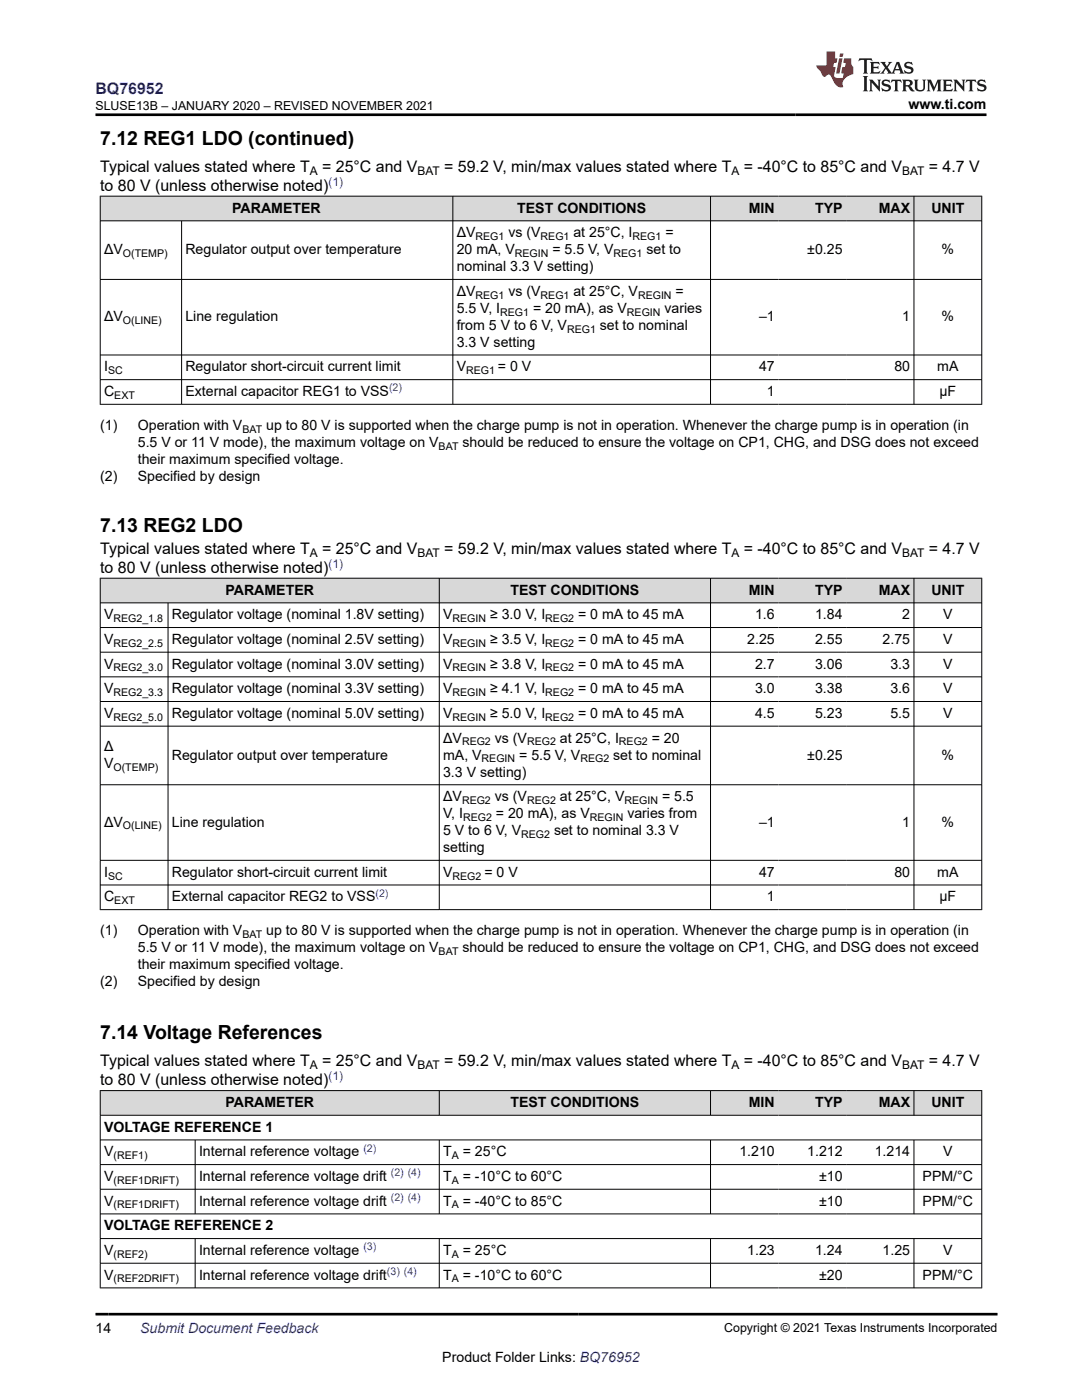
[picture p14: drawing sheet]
<svg xmlns="http://www.w3.org/2000/svg" width="216mm" height="279mm" viewBox="0 0 216 279" stroke-linecap="round" stroke-linejoin="round" font-family="sans-serif">
<defs><g id="words">
<g font-size="3.9">
<text x="20" y="28.8">7.12 REG1 LDO (continued)</text>
<text x="20" y="106.1">7.13 REG2 LDO</text>
<text x="20" y="207.4">7.14 Voltage References</text>
</g>
<text font-size="3.2" fill="#00f" x="19" y="18.7">BQ76952</text>
<g font-size="3.2">
<text x="20" y="34.3">Typical values stated where T</text>
<text x="64.3" y="34.3">= 25°C and V</text>
<text x="88.6" y="34.3">= 59.2 V, min/max values stated where T</text>
<text x="148.4" y="34.3">= -40°C to 85°C and V</text>
<text x="185.3" y="34.3">= 4.7 V</text>
<text x="20" y="38.1">to 80 V (unless otherwise noted)</text>
<text x="20" y="110.5">Typical values stated where T</text>
<text x="64.3" y="110.5">= 25°C and V</text>
<text x="88.6" y="110.5">= 59.2 V, min/max values stated where T</text>
<text x="148.4" y="110.5">= -40°C to 85°C and V</text>
<text x="185.3" y="110.5">= 4.7 V</text>
<text x="20" y="114.3">to 80 V (unless otherwise noted)</text>
<text x="20" y="212.8">Typical values stated where T</text>
<text x="64.3" y="212.8">= 25°C and V</text>
<text x="88.6" y="212.8">= 59.2 V, min/max values stated where T</text>
<text x="148.4" y="212.8">= -40°C to 85°C and V</text>
<text x="185.3" y="212.8">= 4.7 V</text>
<text x="20" y="216.6">to 80 V (unless otherwise noted)</text>
</g>
<g font-size="2.8">
<text x="181.3" y="21.8">www.ti.com</text>
<text x="46.3" y="42.4">PARAMETER</text>
<text x="91.1" y="47.3">ΔV</text>
<text x="101.4" y="47.3">vs (V</text>
<text x="103.2" y="42.4">TEST CONDITIONS</text>
<text x="114.4" y="47.3">at 25°C, I</text>
<text x="132.8" y="47.3">=</text>
<text x="149.4" y="42.4">MIN</text>
<text x="162.6" y="42.4">TYP</text>
<text x="175.3" y="42.4">MAX</text>
<text x="185.8" y="42.4">UNIT</text>
<text x="20.8" y="50.7">ΔV</text>
<text x="37" y="50.7">Regulator output over temperature</text>
<text x="91.1" y="50.7">20 mA, V</text>
<text x="110.2" y="50.7">= 5.5 V, V</text>
<text x="129" y="50.7">set to</text>
<text x="161.1" y="50.7">±0.25</text>
<text x="187.9" y="50.7">%</text>
<text x="91.1" y="54.1">nominal 3.3 V setting)</text>
<text x="91.1" y="59">ΔV</text>
<text x="101.4" y="59">vs (V</text>
<text x="114.4" y="59">at 25°C, V</text>
<text x="134.8" y="59">=</text>
<text x="20.8" y="64.1">ΔV</text>
<text x="37" y="64.1">Line regulation</text>
<text x="91.1" y="65.8">from 5 V to 6 V, V</text>
<text x="91.1" y="62.4">5.5 V, I</text>
<text x="106.4" y="62.4">= 20 mA), as V</text>
<text x="119.7" y="65.8">set to nominal</text>
<text x="132.6" y="62.4">varies</text>
<text x="151.5" y="64.1">–1</text>
<text x="180" y="64.1">1</text>
<text x="187.9" y="64.1">%</text>
<text x="91.1" y="69.2">3.3 V setting</text>
<text x="20.8" y="74.1">I</text>
<text x="37" y="74.1">Regulator short-circuit current limit</text>
<text x="91.1" y="74.1">V</text>
<text x="99.4" y="74.1">= 0 V</text>
<text x="151.5" y="74.1">47</text>
<text x="178.5" y="74.1">80</text>
<text x="187" y="74.1">mA</text>
<text x="20.8" y="79">C</text>
<text x="37" y="79">External capacitor REG1 to VSS</text>
<text x="153" y="79">1</text>
<text x="187.5" y="79">µF</text>
<text x="20" y="85.8">(1)</text>
<text x="27.5" y="85.8">Operation with V</text>
<text x="27.5" y="89.2">5.5 V or 11 V mode), the maximum voltage on V</text>
<text x="53.1" y="85.8">up to 80 V is supported when the charge pump is not in operation. Whenever the charge pump is in operation (in</text>
<text x="92.3" y="89.2">should be reduced to ensure the voltage on CP1, CHG, and DSG does not exceed</text>
<text x="27.5" y="92.6">their maximum specified voltage.</text>
<text x="20" y="96">(2)</text>
<text x="27.5" y="96">Specified by design</text>
<text x="45" y="118.7">PARAMETER</text>
<text x="101.9" y="118.7">TEST CONDITIONS</text>
<text x="149.4" y="118.7">MIN</text>
<text x="162.6" y="118.7">TYP</text>
<text x="175.3" y="118.7">MAX</text>
<text x="185.8" y="118.7">UNIT</text>
<text x="20.8" y="123.6">V</text>
<text x="34.3" y="123.6">Regulator voltage (nominal 1.8V setting)</text>
<text x="88.4" y="123.6">V</text>
<text x="97.8" y="123.6">≥ 3.0 V, I</text>
<text x="115.4" y="123.6">= 0 mA to 45 mA</text>
<text x="150.7" y="123.6">1.6</text>
<text x="162.6" y="123.6">1.84</text>
<text x="180" y="123.6">2</text>
<text x="188.2" y="123.6">V</text>
<text x="20.8" y="128.5">V</text>
<text x="34.3" y="128.5">Regulator voltage (nominal 2.5V setting)</text>
<text x="88.4" y="128.5">V</text>
<text x="97.8" y="128.5">≥ 3.5 V, I</text>
<text x="115.4" y="128.5">= 0 mA to 45 mA</text>
<text x="149.1" y="128.5">2.25</text>
<text x="162.6" y="128.5">2.55</text>
<text x="176.1" y="128.5">2.75</text>
<text x="188.2" y="128.5">V</text>
<text x="20.8" y="133.4">V</text>
<text x="34.3" y="133.4">Regulator voltage (nominal 3.0V setting)</text>
<text x="88.4" y="133.4">V</text>
<text x="97.8" y="133.4">≥ 3.8 V, I</text>
<text x="115.4" y="133.4">= 0 mA to 45 mA</text>
<text x="150.7" y="133.4">2.7</text>
<text x="162.6" y="133.4">3.06</text>
<text x="177.7" y="133.4">3.3</text>
<text x="188.2" y="133.4">V</text>
<text x="20.8" y="138.4">V</text>
<text x="20.8" y="143.3">V</text>
<text x="34.3" y="138.4">Regulator voltage (nominal 3.3V setting)</text>
<text x="34.3" y="143.3">Regulator voltage (nominal 5.0V setting)</text>
<text x="88.4" y="138.4">V</text>
<text x="88.4" y="143.3">V</text>
<text x="97.8" y="138.4">≥ 4.1 V, I</text>
<text x="97.8" y="143.3">≥ 5.0 V, I</text>
<text x="115.4" y="138.4">= 0 mA to 45 mA</text>
<text x="115.4" y="143.3">= 0 mA to 45 mA</text>
<text x="150.7" y="138.4">3.0</text>
<text x="150.7" y="143.3">4.5</text>
<text x="162.6" y="138.4">3.38</text>
<text x="162.6" y="143.3">5.23</text>
<text x="177.7" y="138.4">3.6</text>
<text x="177.7" y="143.3">5.5</text>
<text x="188.2" y="138.4">V</text>
<text x="188.2" y="143.3">V</text>
<text x="20.8" y="149.9">Δ</text>
<text x="88.4" y="148.2">ΔV</text>
<text x="98.7" y="148.2">vs (V</text>
<text x="111.7" y="148.2">at 25°C, I</text>
<text x="130.1" y="148.2">= 20</text>
<text x="20.8" y="153.3">V</text>
<text x="34.3" y="151.6">Regulator output over temperature</text>
<text x="88.4" y="155">3.3 V setting)</text>
<text x="88.4" y="151.6">mA, V</text>
<text x="103.6" y="151.6">= 5.5 V, V</text>
<text x="122.4" y="151.6">set to nominal</text>
<text x="161.1" y="151.6">±0.25</text>
<text x="187.9" y="151.6">%</text>
<text x="88.4" y="159.9">ΔV</text>
<text x="98.7" y="159.9">vs (V</text>
<text x="111.7" y="159.9">at 25°C, V</text>
<text x="132.1" y="159.9">= 5.5</text>
<text x="20.8" y="165">ΔV</text>
<text x="34.3" y="165">Line regulation</text>
<text x="88.4" y="166.7">5 V to 6 V, V</text>
<text x="88.4" y="163.3">V, I</text>
<text x="98.9" y="163.3">= 20 mA), as V</text>
<text x="110.6" y="166.7">set to nominal 3.3 V</text>
<text x="125.2" y="163.3">varies from</text>
<text x="151.5" y="165">–1</text>
<text x="180" y="165">1</text>
<text x="187.9" y="165">%</text>
<text x="88.4" y="170">setting</text>
<text x="20.8" y="175">I</text>
<text x="20.8" y="179.9">C</text>
<text x="34.3" y="175">Regulator short-circuit current limit</text>
<text x="34.3" y="179.9">External capacitor REG2 to VSS</text>
<text x="88.4" y="175">V</text>
<text x="96.7" y="175">= 0 V</text>
<text x="151.5" y="175">47</text>
<text x="153" y="179.9">1</text>
<text x="178.5" y="175">80</text>
<text x="187" y="175">mA</text>
<text x="187.5" y="179.9">µF</text>
<text x="20" y="186.7">(1)</text>
<text x="27.5" y="186.7">Operation with V</text>
<text x="27.5" y="190.1">5.5 V or 11 V mode), the maximum voltage on V</text>
<text x="53.1" y="186.7">up to 80 V is supported when the charge pump is not in operation. Whenever the charge pump is in operation (in</text>
<text x="92.3" y="190.1">should be reduced to ensure the voltage on CP1, CHG, and DSG does not exceed</text>
<text x="20" y="196.9">(2)</text>
<text x="27.5" y="193.5">their maximum specified voltage.</text>
<text x="27.5" y="196.9">Specified by design</text>
<text x="45" y="220.9">PARAMETER</text>
<text x="101.9" y="220.9">TEST CONDITIONS</text>
<text x="149.4" y="220.9">MIN</text>
<text x="162.6" y="220.9">TYP</text>
<text x="175.3" y="220.9">MAX</text>
<text x="185.8" y="220.9">UNIT</text>
<text x="20.8" y="225.9">VOLTAGE REFERENCE 1</text>
<text x="20.8" y="230.8">V</text>
<text x="39.7" y="230.8">Internal reference voltage</text>
<text x="88.4" y="230.8">T</text>
<text x="92.3" y="230.8">= 25°C</text>
<text x="147.5" y="230.8">1.210</text>
<text x="161.1" y="230.8">1.212</text>
<text x="174.5" y="230.8">1.214</text>
<text x="188.2" y="230.8">V</text>
<text x="20.8" y="235.7">V</text>
<text x="39.7" y="235.7">Internal reference voltage drift</text>
<text x="88.4" y="235.7">T</text>
<text x="92.3" y="235.7">= -10°C to 60°C</text>
<text x="163.4" y="235.7">±10</text>
<text x="184.1" y="235.7">PPM/°C</text>
<text x="20.8" y="240.6">V</text>
<text x="20.8" y="245.5">VOLTAGE REFERENCE 2</text>
<text x="39.7" y="240.6">Internal reference voltage drift</text>
<text x="88.4" y="240.6">T</text>
<text x="92.3" y="240.6">= -40°C to 85°C</text>
<text x="163.4" y="240.6">±10</text>
<text x="184.1" y="240.6">PPM/°C</text>
<text x="20.8" y="250.5">V</text>
<text x="39.7" y="250.5">Internal reference voltage</text>
<text x="88.4" y="250.5">T</text>
<text x="92.3" y="250.5">= 25°C</text>
<text x="149.1" y="250.5">1.23</text>
<text x="162.6" y="250.5">1.24</text>
<text x="176.1" y="250.5">1.25</text>
<text x="188.2" y="250.5">V</text>
<text x="20.8" y="255.4">V</text>
<text x="39.7" y="255.4">Internal reference voltage drift</text>
<text x="88.4" y="255.4">T</text>
<text x="92.3" y="255.4">= -10°C to 60°C</text>
<text x="163.4" y="255.4">±20</text>
<text x="184.1" y="255.4">PPM/°C</text>
<text x="19" y="266.1">14</text>
<text x="88.3" y="271.7">Product Folder Links: BQ76952</text>
</g>
<text font-size="2.8" fill="#00f" x="28" y="266.1">Submit Document Feedback</text>
<g font-size="2.5">
<text x="19" y="21.9">SLUSE13B – JANUARY 2020 – REVISED NOVEMBER 2021</text>
<text x="144.5" y="265.8">Copyright © 2021 Texas Instruments Incorporated</text>
</g>
<g font-size="2.4">
<text x="61.8" y="34.9">A</text>
<text x="83.3" y="34.9">BAT</text>
<text x="146" y="34.9">A</text>
<text x="180" y="34.9">BAT</text>
<text x="61.8" y="111.2">A</text>
<text x="83.3" y="111.2">BAT</text>
<text x="146" y="111.2">A</text>
<text x="180" y="111.2">BAT</text>
<text x="61.8" y="213.4">A</text>
<text x="83.3" y="213.4">BAT</text>
<text x="146" y="213.4">A</text>
<text x="180" y="213.4">BAT</text>
</g>
<g font-size="2.4" fill="#00f">
<text x="65.5" y="37">(1)</text>
<text x="65.5" y="113.3">(1)</text>
<text x="65.5" y="215.5">(1)</text>
</g>
<g font-size="2.1">
<text x="94.9" y="47.9">REG1</text>
<text x="107.9" y="47.9">REG1</text>
<text x="126.2" y="47.9">REG1</text>
<text x="24.5" y="51.3">O(TEMP)</text>
<text x="102.7" y="51.3">REGIN</text>
<text x="122.4" y="51.3">REG1</text>
<text x="94.9" y="59.6">REG1</text>
<text x="107.9" y="59.6">REG1</text>
<text x="127.3" y="59.6">REGIN</text>
<text x="24.5" y="64.7">O(LINE)</text>
<text x="99.8" y="63">REG1</text>
<text x="125.1" y="63">REGIN</text>
<text x="113.1" y="66.4">REG1</text>
<text x="21.6" y="74.7">SC</text>
<text x="93" y="74.7">REG1</text>
<text x="22.8" y="79.6">EXT</text>
<text x="48.4" y="86.4">BAT</text>
<text x="87.5" y="89.8">BAT</text>
<text x="22.6" y="124.2">REG2_1.8</text>
<text x="90.3" y="124.2">REGIN</text>
<text x="108.8" y="124.2">REG2</text>
<text x="22.6" y="129.1">REG2_2.5</text>
<text x="90.3" y="129.1">REGIN</text>
<text x="108.8" y="129.1">REG2</text>
<text x="22.6" y="134">REG2_3.0</text>
<text x="90.3" y="134">REGIN</text>
<text x="108.8" y="134">REG2</text>
<text x="22.6" y="138.9">REG2_3.3</text>
<text x="22.6" y="143.8">REG2_5.0</text>
<text x="90.3" y="138.9">REGIN</text>
<text x="90.3" y="143.8">REGIN</text>
<text x="108.8" y="138.9">REG2</text>
<text x="108.8" y="143.8">REG2</text>
<text x="92.2" y="148.8">REG2</text>
<text x="105.2" y="148.8">REG2</text>
<text x="123.5" y="148.8">REG2</text>
<text x="22.6" y="153.8">O(TEMP)</text>
<text x="96.1" y="152.1">REGIN</text>
<text x="115.8" y="152.1">REG2</text>
<text x="92.2" y="160.5">REG2</text>
<text x="105.2" y="160.5">REG2</text>
<text x="124.6" y="160.5">REGIN</text>
<text x="24.5" y="165.5">O(LINE)</text>
<text x="92.4" y="163.8">REG2</text>
<text x="104" y="167.2">REG2</text>
<text x="117.7" y="163.8">REGIN</text>
<text x="21.6" y="175.5">SC</text>
<text x="90.3" y="175.5">REG2</text>
<text x="22.8" y="180.5">EXT</text>
<text x="48.4" y="187.3">BAT</text>
<text x="87.5" y="190.6">BAT</text>
<text x="22.6" y="231.3">(REF1)</text>
<text x="90.1" y="231.3">A</text>
<text x="22.6" y="236.3">(REF1DRIFT)</text>
<text x="90.1" y="236.3">A</text>
<text x="22.6" y="241.2">(REF1DRIFT)</text>
<text x="90.1" y="241.2">A</text>
<text x="22.6" y="251">(REF2)</text>
<text x="90.1" y="251">A</text>
<text x="22.6" y="255.9">(REF2DRIFT)</text>
<text x="90.1" y="255.9">A</text>
</g>
<g font-size="2.1" fill="#00f">
<text x="77.6" y="78.1">(2)</text>
<text x="74.9" y="179">(2)</text>
<text x="72.5" y="229.8">(2)</text>
<text x="78" y="234.8">(2) (4)</text>
<text x="78" y="239.7">(2) (4)</text>
<text x="72.5" y="249.5">(3)</text>
<text x="77.2" y="254.4">(3) (4)</text>
</g>
</g></defs>
<g fill="#d8d8d8">
<path d="M20 39.1h175.9v5h-175.9z" fill-rule="evenodd"/>
<path d="M20.1 39.2h70.2v4.8h-70.2z" fill-rule="evenodd"/>
<path d="M90.4 39.2h51.3v4.8h-51.3z" fill-rule="evenodd"/>
<path d="M141.8 39.2h13.5v4.8h-13.5z" fill-rule="evenodd"/>
<path d="M155.3 39.2h13.5v4.8h-13.5z" fill-rule="evenodd"/>
<path d="M168.8 39.2h13.5v4.8h-13.5z" fill-rule="evenodd"/>
<path d="M182.4 39.2h13.4v4.8h-13.4z" fill-rule="evenodd"/>
</g>
<path d="M19.9 39.1h176.1M20 39.1v41.7M90.4 39.1v41.7M141.8 39.1v41.7M182.4 39.1v41.7M195.9 39.1v41.7M19.9 44.1h176.1M19.9 55.8h176.1M36.2 44.1v36.7M19.9 70.8h176.1M19.9 75.8h176.1M19.9 80.7h176.1" fill="none" stroke="#000" stroke-width=".2"/>
<g fill="#d8d8d8">
<path d="M20 115.4h175.9v4.9h-175.9z" fill-rule="evenodd"/>
<path d="M20.1 115.5h67.5v4.8h-67.5z" fill-rule="evenodd"/>
<path d="M87.7 115.5h54v4.8h-54z" fill-rule="evenodd"/>
<path d="M141.8 115.5h13.5v4.8h-13.5z" fill-rule="evenodd"/>
<path d="M155.3 115.5h13.5v4.8h-13.5z" fill-rule="evenodd"/>
<path d="M168.8 115.5h13.5v4.8h-13.5z" fill-rule="evenodd"/>
<path d="M182.4 115.5h13.4v4.8h-13.4z" fill-rule="evenodd"/>
</g>
<g fill="none" stroke="#000" stroke-width=".2">
<path d="M19.9 115.4h176.1M20 115.3v66.3M87.7 115.3v66.3M141.8 115.3v66.3M182.4 115.3v66.3M195.9 115.3v66.3M19.9 120.3h176.1M19.9 125.2h176.1M19.9 130.2h176.1M19.9 135.1h176.1M19.9 140h176.1M33.5 120.3v61.3"/>
<path d="M19.9 144.9h176.1M19.9 156.6h176.1M19.9 171.7h176.1M19.9 176.6h176.1M19.9 181.5h176.1"/>
</g>
<g fill="#d8d8d8">
<path d="M20 217.7h175.9v4.9h-175.9z" fill-rule="evenodd"/>
<path d="M20.1 217.7h67.5v4.8h-67.5z" fill-rule="evenodd"/>
<path d="M87.7 217.7h54v4.8h-54z" fill-rule="evenodd"/>
<path d="M141.8 217.7h13.5v4.8h-13.5z" fill-rule="evenodd"/>
<path d="M155.3 217.7h13.5v4.8h-13.5z" fill-rule="evenodd"/>
<path d="M168.8 217.7h13.5v4.8h-13.5z" fill-rule="evenodd"/>
<path d="M182.4 217.7h13.4v4.8h-13.4z" fill-rule="evenodd"/>
</g>
<g fill="none" stroke="#000" stroke-width=".2">
<path d="M19.9 217.7h176.1M20 217.6v39.5M87.7 217.6v5M141.8 217.6v5M182.4 217.6v5M195.9 217.6v39.5M19.9 222.6h176.1M19.9 227.5h176.1M19.9 232.4h176.1M19.9 237.3h176.1M38.9 227.5v14.8M87.7 227.5v14.8"/>
<path d="M141.8 227.5v14.8M182.4 227.5v14.8M19.9 242.3h176.1M19.9 247.2h176.1M19.9 252.1h176.1M19.9 257h176.1M38.9 247.2v9.9M87.7 247.2v9.9M141.8 247.2v9.9M182.4 247.2v9.9"/>
</g>
<path d="M171.5 11.6l-.2 .6 .5-.2h.6v.1v2.2l-.2 .4h1l-.2-.4v-2.2v-.1h.5l.5 .2-.1-.6zM173.6 12.4l.2 .3v1.6l-.2 .4h1.9l.1-.6a1.08 1.08 0 0 1-1.3 .2v-.7h.6l.4 .2v-.7l-.4 .2h-.6v-.5l.2-.2a1 1 0 0 1 1 .3l-.1-.5zM175.7 12.4l.9 1.1-1 1.2h.9l-.2-.2 .5-.8 .4 .8-.2 .2h1.6l-.2-.2 .2-.5h.9l.1 .5-.1 .2h.9l-.2-.4-.8-1.9h-.5l-.9 2.1-.9-1.1 .9-1h-.8l.2 .2-.4 .6-.4-.6 .2-.2zM179 12.8l.4 1h-.7zM180.7 12.5a.65 .65 0 0 0-.2 .7 .65 .65 0 0 0 .6 .5l.6 .1 .1 .3a.79 .79 0 0 1-.7 .4 .79 .79 0 0 1-.7-.5l.1 .7 .2-.1a.93 .93 0 0 0 1.1 0 .93 .93 0 0 0 .4-.9 1.46 1.46 0 0 0-1.2-.6l-.1-.3a1.09 1.09 0 0 1 1.2 .2l-.2-.6-.1 .1-.5-.2zM172.2 15.2l.2 .4v2.2l-.2 .4h1l-.2-.4v-2.2l.2-.4zM173.4 15.9l.2 .4v1.5l-.2 .4h.8l-.3-.4 .1-1.3 1.6 1.8v-2l.2-.4h-.7l.1 .2 .1 1.1-1.2-1.3zM176.2 16a.65 .65 0 0 0-.2 .8 .65 .65 0 0 0 .6 .4l.6 .2 .1 .2a.79 .79 0 0 1-.7 .4 .79 .79 0 0 1-.7-.5l.1 .7 .2-.1a.93 .93 0 0 0 1.1 .1 .93 .93 0 0 0 .4-1 1.46 1.46 0 0 0-1.2-.5l-.1-.4a1.09 1.09 0 0 1 1.2 .2l-.1-.6-.2 .1-.5-.1zM177.9 15.9l-.1 .6a.63 .63 0 0 1 .8-.3v1.6l-.3 .4h1l-.2-.4v-1.6a.66 .66 0 0 1 .8 .3l-.1-.6zM180 15.9l.2 .4v1.5l-.2 .4h1l-.2-.2-.1-.7h.5l.1 .2a.79 .79 0 0 0 1.2 .6l-1-.9a.61 .61 0 0 0 .6-.6 .61 .61 0 0 0-.5-.7zM180.8 16.2h.1a.47 .47 0 0 1 .5 .1 .47 .47 0 0 1 .1 .5l-.1 .1-.7 .1zM182.3 15.9l.2 .2a2.27 2.27 0 0 0 .4 2 1.04 1.04 0 0 0 1.7-.7v-1.3l.2-.2h-.8l.2 .4v1.1a.6 .6 0 0 1-.6 .6 .6 .6 0 0 1-.6-.6v-1.1l.3-.4zM184.9 15.9l.2 .4v1.5l-.2 .4h.8l-.3-.4v-1.4l.9 1.9 .9-1.9v1.4l-.3 .4h1l-.2-.4v-1.5l.2-.4h-.8l-.7 1.5-.6-1.5zM188.1 15.9l.2 .4v1.5l-.2 .4h1.9l.1-.6a1.09 1.09 0 0 1-1.3 .2v-.7h.6l.4 .2v-.6l-.4 .2h-.6v-.6l.2-.1a1.01 1.01 0 0 1 1 .3l-.1-.6zM190.2 15.9l.3 .4v1.5l-.3 .4h.8l-.2-.4v-1.3l1.6 1.8v-2l.2-.4h-.7l.2 .2v1.1l-1.2-1.3zM192.8 15.9l-.1 .6a.63 .63 0 0 1 .8-.3v1.6l-.3 .4h1l-.2-.4v-1.6a.66 .66 0 0 1 .8 .3l-.1-.6zM195.2 16a.65 .65 0 0 0-.2 .8 .65 .65 0 0 0 .6 .4l.6 .2 .2 .2a.79 .79 0 0 1-.7 .4 .79 .79 0 0 1-.7-.5l.1 .7 .2-.1a.93 .93 0 0 0 1 .1 .93 .93 0 0 0 .5-1 1.46 1.46 0 0 0-1.3-.5v-.4a1.09 1.09 0 0 1 1.2 .2l-.2-.6-.2 .1-.5-.1z" fill="#231f20"/>
<path d="M164.9 10.3v2.7h-2l.1 .4 .8 1a.95 .95 0 0 0 1 .9 .59 .59 0 0 1 .5-.4 .59 .59 0 0 1 .5 .3l.4 .8a1.59 1.59 0 0 0 2.1 1.4 1.61 1.61 0 0 1 1-2.3l1-.3-.1-1.5a1.59 1.59 0 0 1-.3-1.7h-1.5l-.2 .9h.6l-.2 .9h-.5l-.2 .9v.3l.4 .1-.1 .9h-.7a.73 .73 0 0 1-1-.7l.3-1.5h-.5l.1-.9h.5l.2-.9h-.5v-1.3zM167.4 11.6l-.6 3.1h.7l.6-3.1zM167.6 10.7l-.1 .6h.7l.1-.6z" fill="#ed1c24"/>
<path d="M19 22.9h177.8M19 262.3h180" fill="none" stroke="#000" stroke-width=".53"/>
<use href="#words"/>
</svg>
